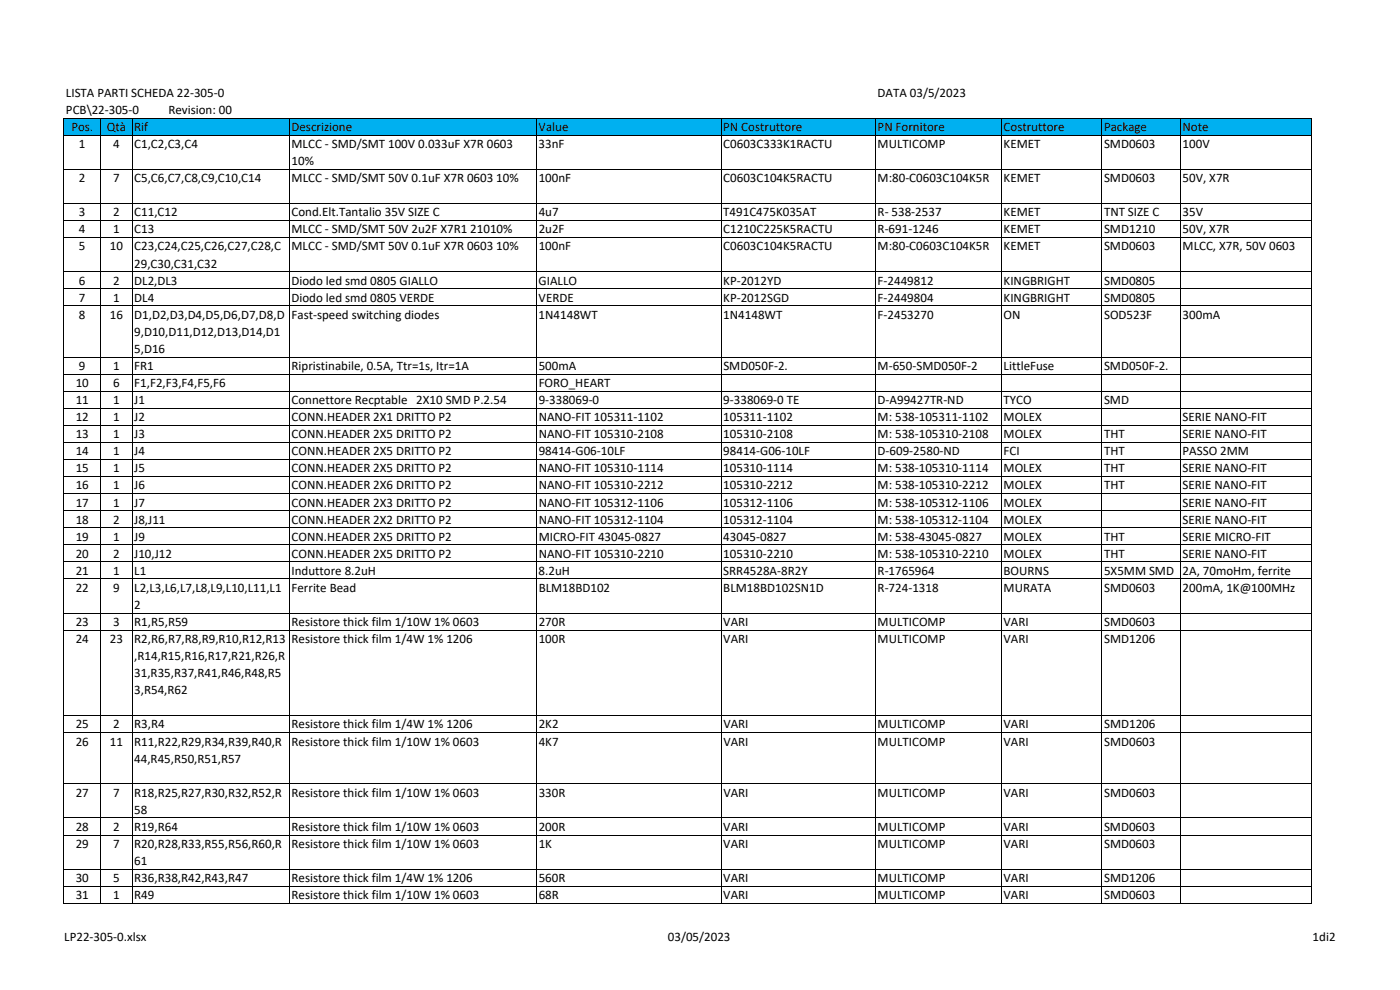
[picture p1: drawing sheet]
<svg xmlns="http://www.w3.org/2000/svg" width="420mm" height="297mm" viewBox="0 0 420 297" stroke-linecap="round" stroke-linejoin="round" font-family="sans-serif">
<defs><g id="words">
<g font-size="3.9">
<text x="19.8" y="29">LISTA PARTI SCHEDA 22‐305‐0</text>
<text x="263.4" y="29">DATA 03/5/2023</text>
<text x="19.8" y="34.2">PCB\22‐305‐0</text>
<text x="50.5" y="34.2">Revision: 00</text>
<text x="21.4" y="39.3">Pos.</text>
<text x="32" y="39.3">Qtà Rif</text>
<text x="87.5" y="39.3">Descrizione</text>
<text x="161.7" y="39.3">Value</text>
<text x="217.1" y="39.3">PN Costruttore</text>
<text x="263.4" y="39.3">PN Fornitore</text>
<text x="301.2" y="39.3">Costruttore</text>
<text x="331.3" y="39.3">Package</text>
<text x="354.9" y="39.3">Note</text>
<text x="23.7" y="44.4">1</text>
<text x="33.9" y="44.4">4</text>
<text x="40.3" y="44.4">C1,C2,C3,C4</text>
<text x="87.5" y="44.4">MLCC ‐ SMD/SMT 100V 0.033uF X7R 0603</text>
<text x="161.7" y="44.4">33nF</text>
<text x="217.1" y="44.4">C0603C333K1RACTU</text>
<text x="263.4" y="44.4">MULTICOMP</text>
<text x="301.2" y="44.4">KEMET</text>
<text x="331.3" y="44.4">SMD0603</text>
<text x="354.9" y="44.4">100V</text>
<text x="87.5" y="49.5">10%</text>
<text x="23.7" y="54.7">2</text>
<text x="33.9" y="54.7">7</text>
<text x="40.3" y="54.7">C5,C6,C7,C8,C9,C10,C14</text>
<text x="87.5" y="54.7">MLCC ‐ SMD/SMT 50V 0.1uF X7R 0603</text>
<text x="148.9" y="54.7">10%</text>
<text x="161.7" y="54.7">100nF</text>
<text x="217.1" y="54.7">C0603C104K5RACTU</text>
<text x="263.4" y="54.7">M:80‐C0603C104K5R</text>
<text x="301.2" y="54.7">KEMET</text>
<text x="331.3" y="54.7">SMD0603</text>
<text x="354.9" y="54.7">50V, X7R</text>
<text x="23.7" y="64.9">3</text>
<text x="33.9" y="64.9">2</text>
<text x="40.3" y="64.9">C11,C12</text>
<text x="87.5" y="64.9">Cond.Elt.Tantalio 35V SIZE C</text>
<text x="161.7" y="64.9">4u7</text>
<text x="217.1" y="64.9">T491C475K035AT</text>
<text x="263.4" y="64.9">R‐ 538‐2537</text>
<text x="301.2" y="64.9">KEMET</text>
<text x="331.3" y="64.9">TNT SIZE C</text>
<text x="354.9" y="64.9">35V</text>
<text x="23.7" y="70">4</text>
<text x="33.9" y="70">1</text>
<text x="40.3" y="70">C13</text>
<text x="87.5" y="70">MLCC ‐ SMD/SMT 50V 2u2F X7R1</text>
<text x="141.2" y="70">21010%</text>
<text x="161.7" y="70">2u2F</text>
<text x="217.1" y="70">C1210C225K5RACTU</text>
<text x="263.4" y="70">R‐691‐1246</text>
<text x="301.2" y="70">KEMET</text>
<text x="331.3" y="70">SMD1210</text>
<text x="354.9" y="70">50V, X7R</text>
<text x="23.7" y="75.1">5</text>
<text x="33" y="75.1">10</text>
<text x="40.3" y="75.1">C23,C24,C25,C26,C27,C28,C</text>
<text x="87.5" y="75.1">MLCC ‐ SMD/SMT 50V 0.1uF X7R 0603</text>
<text x="148.9" y="75.1">10%</text>
<text x="161.7" y="75.1">100nF</text>
<text x="217.1" y="75.1">C0603C104K5RACTU</text>
<text x="263.4" y="75.1">M:80‐C0603C104K5R</text>
<text x="301.2" y="75.1">KEMET</text>
<text x="331.3" y="75.1">SMD0603</text>
<text x="354.9" y="75.1">MLCC, X7R, 50V 0603</text>
<text x="40.3" y="80.3">29,C30,C31,C32</text>
<text x="23.7" y="85.4">6</text>
<text x="33.9" y="85.4">2</text>
<text x="40.3" y="85.4">DL2,DL3</text>
<text x="87.5" y="85.4">Diodo led smd 0805 GIALLO</text>
<text x="161.7" y="85.4">GIALLO</text>
<text x="217.1" y="85.4">KP‐2012YD</text>
<text x="263.4" y="85.4">F‐2449812</text>
<text x="301.2" y="85.4">KINGBRIGHT</text>
<text x="331.3" y="85.4">SMD0805</text>
<text x="23.7" y="90.5">7</text>
<text x="23.7" y="95.6">8</text>
<text x="33" y="95.6">16</text>
<text x="33.9" y="90.5">1</text>
<text x="40.3" y="90.5">DL4</text>
<text x="40.3" y="95.6">D1,D2,D3,D4,D5,D6,D7,D8,D</text>
<text x="87.5" y="90.5">Diodo led smd 0805 VERDE</text>
<text x="87.5" y="95.6">Fast‐speed switching diodes</text>
<text x="161.7" y="90.5">VERDE</text>
<text x="161.7" y="95.6">1N4148WT</text>
<text x="217.1" y="90.5">KP‐2012SGD</text>
<text x="217.1" y="95.6">1N4148WT</text>
<text x="263.4" y="90.5">F‐2449804</text>
<text x="263.4" y="95.6">F‐2453270</text>
<text x="301.2" y="90.5">KINGBRIGHT</text>
<text x="301.2" y="95.6">ON</text>
<text x="331.3" y="95.6">SOD523F</text>
<text x="331.3" y="90.5">SMD0805</text>
<text x="354.9" y="95.6">300mA</text>
<text x="40.3" y="100.8">9,D10,D11,D12,D13,D14,D1</text>
<text x="40.3" y="105.9">5,D16</text>
<text x="23.7" y="111">9</text>
<text x="33.9" y="111">1</text>
<text x="40.3" y="111">FR1</text>
<text x="87.5" y="111">Ripristinabile, 0.5A, Ttr=1s, Itr=1A</text>
<text x="161.7" y="111">500mA</text>
<text x="217.1" y="111">SMD050F‐2.</text>
<text x="263.4" y="111">M‐650‐SMD050F‐2</text>
<text x="301.2" y="111">LittleFuse</text>
<text x="331.3" y="111">SMD050F‐2.</text>
<text x="22.7" y="116.1">10</text>
<text x="33.9" y="116.1">6</text>
<text x="40.3" y="116.1">F1,F2,F3,F4,F5,F6</text>
<text x="161.7" y="116.1">FORO_HEART</text>
<text x="22.7" y="121.2">11</text>
<text x="33.9" y="121.2">1</text>
<text x="40.3" y="121.2">J1</text>
<text x="87.5" y="121.2">Connettore Recptable 2X10 SMD P.2.54</text>
<text x="161.7" y="121.2">9‐338069‐0</text>
<text x="217.1" y="121.2">9‐338069‐0 TE</text>
<text x="263.4" y="121.2">D‐A99427TR‐ND</text>
<text x="301.2" y="121.2">TYCO</text>
<text x="331.3" y="121.2">SMD</text>
<text x="22.7" y="131.5">13</text>
<text x="22.7" y="126.4">12</text>
<text x="33.9" y="131.5">1</text>
<text x="33.9" y="126.4">1</text>
<text x="40.3" y="131.5">J3</text>
<text x="40.3" y="126.4">J2</text>
<text x="87.5" y="131.5">CONN.HEADER 2X5 DRITTO P2</text>
<text x="87.5" y="126.4">CONN.HEADER 2X1 DRITTO P2</text>
<text x="161.7" y="131.5">NANO‐FIT 105310‐2108</text>
<text x="161.7" y="126.4">NANO‐FIT 105311‐1102</text>
<text x="217.1" y="126.4">105311‐1102</text>
<text x="217.1" y="131.5">105310‐2108</text>
<text x="263.4" y="126.4">M: 538‐105311‐1102</text>
<text x="263.4" y="131.5">M: 538‐105310‐2108</text>
<text x="301.2" y="126.4">MOLEX</text>
<text x="301.2" y="131.5">MOLEX</text>
<text x="331.3" y="131.5">THT</text>
<text x="354.9" y="131.5">SERIE NANO‐FIT</text>
<text x="354.9" y="126.4">SERIE NANO‐FIT</text>
<text x="22.7" y="136.6">14</text>
<text x="33.9" y="136.6">1</text>
<text x="40.3" y="136.6">J4</text>
<text x="87.5" y="136.6">CONN.HEADER 2X5 DRITTO P2</text>
<text x="161.7" y="136.6">98414‐G06‐10LF</text>
<text x="217.1" y="136.6">98414‐G06‐10LF</text>
<text x="263.4" y="136.6">D‐609‐2580‐ND</text>
<text x="301.2" y="136.6">FCI</text>
<text x="331.3" y="136.6">THT</text>
<text x="354.9" y="136.6">PASSO 2MM</text>
<text x="22.7" y="141.7">15</text>
<text x="33.9" y="141.7">1</text>
<text x="40.3" y="141.7">J5</text>
<text x="87.5" y="141.7">CONN.HEADER 2X5 DRITTO P2</text>
<text x="161.7" y="141.7">NANO‐FIT 105310‐1114</text>
<text x="217.1" y="141.7">105310‐1114</text>
<text x="263.4" y="141.7">M: 538‐105310‐1114</text>
<text x="301.2" y="141.7">MOLEX</text>
<text x="331.3" y="141.7">THT</text>
<text x="354.9" y="141.7">SERIE NANO‐FIT</text>
<text x="22.7" y="146.9">16</text>
<text x="33.9" y="146.9">1</text>
<text x="40.3" y="146.9">J6</text>
<text x="87.5" y="146.9">CONN.HEADER 2X6 DRITTO P2</text>
<text x="161.7" y="146.9">NANO‐FIT 105310‐2212</text>
<text x="217.1" y="146.9">105310‐2212</text>
<text x="263.4" y="146.9">M: 538‐105310‐2212</text>
<text x="301.2" y="146.9">MOLEX</text>
<text x="331.3" y="146.9">THT</text>
<text x="354.9" y="146.9">SERIE NANO‐FIT</text>
<text x="22.7" y="152">17</text>
<text x="33.9" y="152">1</text>
<text x="40.3" y="152">J7</text>
<text x="87.5" y="152">CONN.HEADER 2X3 DRITTO P2</text>
<text x="161.7" y="152">NANO‐FIT 105312‐1106</text>
<text x="217.1" y="152">105312‐1106</text>
<text x="263.4" y="152">M: 538‐105312‐1106</text>
<text x="301.2" y="152">MOLEX</text>
<text x="354.9" y="152">SERIE NANO‐FIT</text>
<text x="22.7" y="157.1">18</text>
<text x="33.9" y="157.1">2</text>
<text x="40.3" y="157.1">J8,J11</text>
<text x="87.5" y="157.1">CONN.HEADER 2X2 DRITTO P2</text>
<text x="161.7" y="157.1">NANO‐FIT 105312‐1104</text>
<text x="217.1" y="157.1">105312‐1104</text>
<text x="263.4" y="157.1">M: 538‐105312‐1104</text>
<text x="301.2" y="157.1">MOLEX</text>
<text x="354.9" y="157.1">SERIE NANO‐FIT</text>
<text x="22.7" y="162.2">19</text>
<text x="22.7" y="167.3">20</text>
<text x="33.9" y="162.2">1</text>
<text x="33.9" y="167.3">2</text>
<text x="40.3" y="162.2">J9</text>
<text x="40.3" y="167.3">J10,J12</text>
<text x="87.5" y="162.2">CONN.HEADER 2X5 DRITTO P2</text>
<text x="87.5" y="167.3">CONN.HEADER 2X5 DRITTO P2</text>
<text x="161.7" y="162.2">MICRO‐FIT 43045‐0827</text>
<text x="161.7" y="167.3">NANO‐FIT 105310‐2210</text>
<text x="217.1" y="162.2">43045‐0827</text>
<text x="217.1" y="167.3">105310‐2210</text>
<text x="263.4" y="162.2">M: 538‐43045‐0827</text>
<text x="263.4" y="167.3">M: 538‐105310‐2210</text>
<text x="301.2" y="167.3">MOLEX</text>
<text x="301.2" y="162.2">MOLEX</text>
<text x="331.3" y="167.3">THT</text>
<text x="331.3" y="162.2">THT</text>
<text x="354.9" y="167.3">SERIE NANO‐FIT</text>
<text x="354.9" y="162.2">SERIE MICRO‐FIT</text>
<text x="22.7" y="172.5">21</text>
<text x="33.9" y="172.5">1</text>
<text x="40.3" y="172.5">L1</text>
<text x="87.5" y="172.5">Induttore 8.2uH</text>
<text x="161.7" y="172.5">8.2uH</text>
<text x="217.1" y="172.5">SRR4528A‐8R2Y</text>
<text x="263.4" y="172.5">R‐1765964</text>
<text x="301.2" y="172.5">BOURNS</text>
<text x="331.3" y="172.5">5X5MM SMD 2A, 70moHm, ferrite</text>
<text x="22.7" y="177.6">22</text>
<text x="33.9" y="177.6">9</text>
<text x="40.3" y="177.6">L2,L3,L6,L7,L8,L9,L10,L11,L1</text>
<text x="87.5" y="177.6">Ferrite Bead</text>
<text x="161.7" y="177.6">BLM18BD102</text>
<text x="217.1" y="177.6">BLM18BD102SN1D</text>
<text x="263.4" y="177.6">R‐724‐1318</text>
<text x="301.2" y="177.6">MURATA</text>
<text x="331.3" y="177.6">SMD0603</text>
<text x="354.9" y="177.6">200mA, 1K@100MHz</text>
<text x="40.3" y="182.7">2</text>
<text x="22.7" y="187.8">23</text>
<text x="33.9" y="187.8">3</text>
<text x="40.3" y="187.8">R1,R5,R59</text>
<text x="87.5" y="187.8">Resistore thick film 1/10W 1% 0603</text>
<text x="161.7" y="187.8">270R</text>
<text x="217.1" y="187.8">VARI</text>
<text x="263.4" y="187.8">MULTICOMP</text>
<text x="301.2" y="187.8">VARI</text>
<text x="331.3" y="187.8">SMD0603</text>
<text x="22.7" y="193">24</text>
<text x="33" y="193">23</text>
<text x="40.3" y="193">R2,R6,R7,R8,R9,R10,R12,R13</text>
<text x="87.5" y="193">Resistore thick film 1/4W 1% 1206</text>
<text x="161.7" y="193">100R</text>
<text x="217.1" y="193">VARI</text>
<text x="263.4" y="193">MULTICOMP</text>
<text x="301.2" y="193">VARI</text>
<text x="331.3" y="193">SMD1206</text>
<text x="40.3" y="198.1">,R14,R15,R16,R17,R21,R26,R</text>
<text x="40.3" y="203.2">31,R35,R37,R41,R46,R48,R5</text>
<text x="40.3" y="208.3">3,R54,R62</text>
<text x="22.7" y="218.6">25</text>
<text x="33.9" y="218.6">2</text>
<text x="40.3" y="218.6">R3,R4</text>
<text x="87.5" y="218.6">Resistore thick film 1/4W 1% 1206</text>
<text x="161.7" y="218.6">2K2</text>
<text x="217.1" y="218.6">VARI</text>
<text x="263.4" y="218.6">MULTICOMP</text>
<text x="301.2" y="218.6">VARI</text>
<text x="331.3" y="218.6">SMD1206</text>
<text x="22.7" y="223.7">26</text>
<text x="33" y="223.7">11</text>
<text x="40.3" y="223.7">R11,R22,R29,R34,R39,R40,R</text>
<text x="87.5" y="223.7">Resistore thick film 1/10W 1% 0603</text>
<text x="161.7" y="223.7">4K7</text>
<text x="217.1" y="223.7">VARI</text>
<text x="263.4" y="223.7">MULTICOMP</text>
<text x="301.2" y="223.7">VARI</text>
<text x="331.3" y="223.7">SMD0603</text>
<text x="40.3" y="228.8">44,R45,R50,R51,R57</text>
<text x="22.7" y="239.1">27</text>
<text x="33.9" y="239.1">7</text>
<text x="40.3" y="239.1">R18,R25,R27,R30,R32,R52,R</text>
<text x="87.5" y="239.1">Resistore thick film 1/10W 1% 0603</text>
<text x="161.7" y="239.1">330R</text>
<text x="217.1" y="239.1">VARI</text>
<text x="263.4" y="239.1">MULTICOMP</text>
<text x="301.2" y="239.1">VARI</text>
<text x="331.3" y="239.1">SMD0603</text>
<text x="40.3" y="244.2">58</text>
<text x="22.7" y="249.3">28</text>
<text x="33.9" y="249.3">2</text>
<text x="40.3" y="249.3">R19,R64</text>
<text x="87.5" y="249.3">Resistore thick film 1/10W 1% 0603</text>
<text x="161.7" y="249.3">200R</text>
<text x="217.1" y="249.3">VARI</text>
<text x="263.4" y="249.3">MULTICOMP</text>
<text x="301.2" y="249.3">VARI</text>
<text x="331.3" y="249.3">SMD0603</text>
<text x="22.7" y="254.4">29</text>
<text x="33.9" y="254.4">7</text>
<text x="40.3" y="254.4">R20,R28,R33,R55,R56,R60,R</text>
<text x="87.5" y="254.4">Resistore thick film 1/10W 1% 0603</text>
<text x="161.7" y="254.4">1K</text>
<text x="217.1" y="254.4">VARI</text>
<text x="263.4" y="254.4">MULTICOMP</text>
<text x="301.2" y="254.4">VARI</text>
<text x="331.3" y="254.4">SMD0603</text>
<text x="40.3" y="259.5">61</text>
<text x="22.7" y="264.7">30</text>
<text x="22.7" y="269.8">31</text>
<text x="33.9" y="264.7">5</text>
<text x="33.9" y="269.8">1</text>
<text x="40.3" y="264.7">R36,R38,R42,R43,R47</text>
<text x="40.3" y="269.8">R49</text>
<text x="87.5" y="269.8">Resistore thick film 1/10W 1% 0603</text>
<text x="87.5" y="264.7">Resistore thick film 1/4W 1% 1206</text>
<text x="161.7" y="264.7">560R</text>
<text x="161.7" y="269.8">68R</text>
<text x="217.1" y="264.7">VARI</text>
<text x="217.1" y="269.8">VARI</text>
<text x="263.4" y="264.7">MULTICOMP</text>
<text x="263.4" y="269.8">MULTICOMP</text>
<text x="301.2" y="264.7">VARI</text>
<text x="301.2" y="269.8">VARI</text>
<text x="331.3" y="264.7">SMD1206</text>
<text x="331.3" y="269.8">SMD0603</text>
<text x="19.3" y="282.3">LP22‐305‐0.xlsx</text>
<text x="200.4" y="282.3">03/05/2023</text>
<text x="393.9" y="282.3">1di2</text>
</g>
</g></defs>
<path d="M19.3 35.4h374.2v5.2h-374.2z" fill="#00b0f0"/>
<g fill="none" stroke="#000" stroke-width=".3">
<path d="M30.2 35.4v235.7M39.6 35.4v235.7M86.8 35.4v235.7M161 35.4v235.7M216.4 35.4v235.7M262.7 35.4v235.7M300.5 35.4v235.7M330.7 35.4v235.7M354.3 35.4v235.7M19.2 40.5h374.3M19.2 50.8h374.3M19.2 61h374.3"/>
<path d="M19.2 66.1h374.3M19.2 71.3h374.3M19.2 81.5h374.3M19.2 86.6h374.3M19.2 91.8h374.3M19.2 107.1h374.3M19.2 112.2h374.3M19.2 117.4h374.3M19.2 122.5h374.3M19.2 127.6h374.3M19.2 132.7h374.3M19.2 137.9h374.3"/>
<path d="M19.2 143h374.3M19.2 148.1h374.3M19.2 153.2h374.3M19.2 158.3h374.3M19.2 163.5h374.3M19.2 168.6h374.3M19.2 173.7h374.3M19.2 184h374.3M19.2 189.1h374.3M19.2 214.7h374.3M19.2 219.8h374.3M19.2 235.2h374.3"/>
<path d="M19.2 245.4h374.3M19.2 250.5h374.3M19.1 271.1v-235.7h374.4v235.7M19.2 260.8h374.3M19.2 265.9h374.3M19.2 271h374.3"/>
</g>
<use href="#words"/>
</svg>
